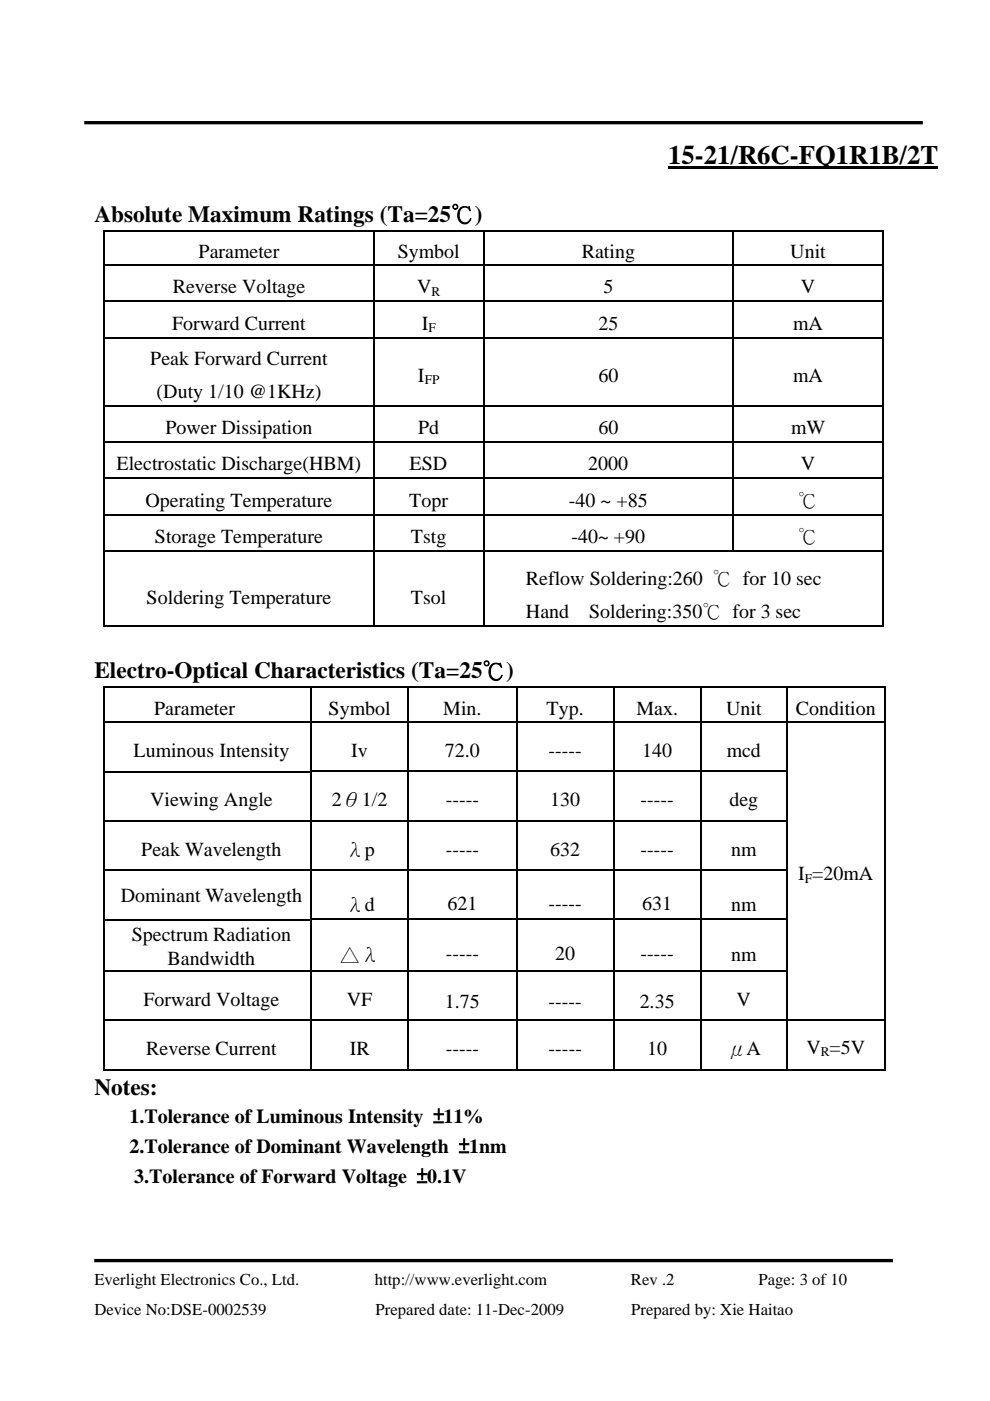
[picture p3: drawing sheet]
<svg xmlns="http://www.w3.org/2000/svg" width="210mm" height="297mm" viewBox="0 0 210 297" stroke-linecap="round" stroke-linejoin="round" font-family="sans-serif">
<defs><g id="words">
<text font-size="5.7" x="141.7" y="34.7">15-21/R6C-FQ1R1B/2T</text>
<g font-size="4.9">
<text x="20" y="47">Absolute Maximum Ratings (Ta=25℃)</text>
<text x="20" y="143.8">Electro-Optical Characteristics (Ta=25℃)</text>
<text x="20" y="232.2">Notes:</text>
</g>
<g font-size="4.2">
<text x="42.1" y="54.7">Parameter</text>
<text x="84.3" y="54.7">Symbol</text>
<text x="123.3" y="54.7">Rating</text>
<text x="167.6" y="54.7">Unit</text>
<text x="36.6" y="62.2">Reverse Voltage</text>
<text x="88.4" y="62.2">V</text>
<text x="127.9" y="62.2">5</text>
<text x="169.8" y="62.2">V</text>
<text x="36.5" y="69.9">Forward Current</text>
<text x="89.4" y="69.9">I</text>
<text x="126.9" y="69.9">25</text>
<text x="168.2" y="69.9">mA</text>
<text x="31.9" y="77.4">Peak Forward Current</text>
<text x="88.6" y="80.9">I</text>
<text x="126.9" y="80.9">60</text>
<text x="168.2" y="80.9">mA</text>
<text x="33.2" y="84.5">(Duty 1/10 @1KHz)</text>
<text x="35.1" y="92">Power Dissipation</text>
<text x="88.7" y="92">Pd</text>
<text x="126.9" y="92">60</text>
<text x="167.7" y="92">mW</text>
<text x="24.7" y="99.7">Electrostatic Discharge(HBM)</text>
<text x="86.9" y="99.7">ESD</text>
<text x="124.7" y="99.7">2000</text>
<text x="169.8" y="99.7">V</text>
<text x="30.9" y="107.4">Operating Temperature</text>
<text x="86.8" y="107.4">Topr</text>
<text x="120.6" y="107.4">-40 ~ +85</text>
<text x="169.2" y="107.4">℃</text>
<text x="32.9" y="115.1">Storage Temperature</text>
<text x="87.1" y="115.1">Tstg</text>
<text x="121.2" y="115.1">-40~ +90</text>
<text x="169.2" y="115.1">℃</text>
<text x="111.5" y="124">Reflow Soldering:260 ℃ for 10 sec</text>
<text x="31.1" y="128">Soldering Temperature</text>
<text x="87.1" y="128">Tsol</text>
<text x="111.5" y="131.1">Hand</text>
<text x="124.9" y="131.1">Soldering:350℃ for 3 sec</text>
<text x="32.7" y="151.5">Parameter</text>
<text x="69.7" y="151.5">Symbol</text>
<text x="94" y="151.5">Min.</text>
<text x="115.9" y="151.5">Typ.</text>
<text x="134.9" y="151.5">Max.</text>
<text x="153.9" y="151.5">Unit</text>
<text x="168.7" y="151.5">Condition</text>
<text x="28.3" y="160.5">Luminous Intensity</text>
<text x="74.5" y="160.5">Iv</text>
<text x="94.3" y="160.5">72.0</text>
<text x="116.3" y="160.5">-----</text>
<text x="136.1" y="160.5">140</text>
<text x="154.1" y="160.5">mcd</text>
<text x="31.8" y="171">Viewing Angle</text>
<text x="70.4" y="171">2θ1/2</text>
<text x="94.5" y="171">-----</text>
<text x="116.7" y="171">130</text>
<text x="135.8" y="171">-----</text>
<text x="154.6" y="171">deg</text>
<text x="30" y="181.4">Peak Wavelength</text>
<text x="73.1" y="181.4">λp</text>
<text x="94.5" y="181.4">-----</text>
<text x="116.7" y="181.4">632</text>
<text x="135.8" y="181.4">-----</text>
<text x="155" y="181.4">nm</text>
<text x="25.6" y="191.3">Dominant Wavelength</text>
<text x="169.2" y="186.7">I =20mA</text>
<text x="73.1" y="193.1">λd</text>
<text x="94.9" y="192.9">621</text>
<text x="116.3" y="192.9">-----</text>
<text x="136.2" y="192.9">631</text>
<text x="155" y="193.1">nm</text>
<text x="27.9" y="199.4">Spectrum Radiation</text>
<text x="72" y="203.8">△λ</text>
<text x="94.5" y="203.6">-----</text>
<text x="117.7" y="203.6">20</text>
<text x="135.8" y="203.6">-----</text>
<text x="155" y="203.8">nm</text>
<text x="35.5" y="204.7">Bandwidth</text>
<text x="30.4" y="213.3">Forward Voltage</text>
<text x="73.5" y="213.3">VF</text>
<text x="94.3" y="213.8">1.75</text>
<text x="116.3" y="213.8">-----</text>
<text x="135.6" y="213.8">2.35</text>
<text x="156.2" y="213.3">V</text>
<text x="31" y="223.7">Reverse Current</text>
<text x="74.2" y="223.7">IR</text>
<text x="94.5" y="223.7">-----</text>
<text x="116.3" y="223.7">-----</text>
<text x="137.2" y="223.7">10</text>
<text x="154.1" y="223.7">μA</text>
<text x="171" y="223.4">V =5V</text>
<text x="27.4" y="238.1">1.Tolerance of Luminous Intensity ±11%</text>
<text x="27.4" y="244.5">2.Tolerance of Dominant Wavelength ±1nm</text>
<text x="28.5" y="250.8">3.Tolerance of Forward Voltage ±0.1V</text>
</g>
<g font-size="3.5">
<text x="20" y="272.4">Everlight Electronics Co., Ltd.</text>
<text x="79.4" y="272.4">http://www.everlight.com</text>
<text x="133.8" y="272.4">Rev .2</text>
<text x="160.8" y="272.4">Page: 3 of 10</text>
<text x="20" y="278.7">Device No:DSE-0002539</text>
<text x="79.6" y="278.7">Prepared date: 11-Dec-2009</text>
<text x="133.8" y="278.7">Prepared by: Xie Haitao</text>
</g>
<g font-size="2.8">
<text x="91.5" y="62.7">R</text>
<text x="90.8" y="70.4">F</text>
<text x="90" y="81.5">FP</text>
<text x="170.7" y="187.2">F</text>
<text x="174" y="223.9">R</text>
</g>
</g></defs>
<g fill="#000">
<path d="M141.7 35.3h57.2v.6h-57.2zM22 48.7h.2v.3h-.2zM22 56.1h.2v.3h-.2zM79.1 48.7h.3v.3h-.3zM79.1 56.1h.3v.3h-.3zM102.4 48.7h.3v.3h-.3zM102.4 56.1h.3v.3h-.3zM155.3 48.7h.3v.3h-.3zM155.3 56.1h.3v.3h-.3zM187.1 48.7h.2v.3h-.2zM187.1 56.1h.2v.3h-.2zM22 63.8h.2v.3h-.2z"/>
<path d="M22 71.5h.2v.3h-.2zM79.1 63.8h.3v.3h-.3zM79.1 71.5h.3v.3h-.3zM102.4 63.8h.3v.3h-.3zM102.4 71.5h.3v.3h-.3zM155.3 63.8h.3v.3h-.3zM155.3 71.5h.3v.3h-.3zM187.1 63.8h.2v.3h-.2zM187.1 71.5h.2v.3h-.2zM22 85.9h.2v.3h-.2zM22 93.6h.2v.3h-.2zM79.1 85.9h.3v.3h-.3z"/>
<path d="M79.1 93.6h.3v.3h-.3zM102.4 85.9h.3v.3h-.3zM102.4 93.6h.3v.3h-.3zM155.3 85.9h.3v.3h-.3zM155.3 93.6h.3v.3h-.3zM187.1 85.9h.2v.3h-.2zM187.1 93.6h.2v.3h-.2zM22 101.3h.2v.3h-.2zM22 109h.2v.3h-.2zM22 116.7h.2v.3h-.2zM79.1 101.3h.3v.3h-.3zM79.1 109h.3v.3h-.3z"/>
<path d="M79.1 116.7h.3v.3h-.3zM102.4 101.3h.3v.3h-.3zM102.4 109h.3v.3h-.3zM102.4 116.7h.3v.3h-.3zM155.3 101.3h.3v.3h-.3zM155.3 109h.3v.3h-.3zM187.1 101.3h.2v.3h-.2zM187.1 109h.2v.3h-.2zM187.1 116.7h.2v.3h-.2zM187.1 132.5h.2v.3h-.2zM22 145.6h.2v.2h-.2zM22 152.9h.2v.4h-.2z"/>
<path d="M65.8 145.6h.2v.2h-.2zM65.8 152.9h.2v.4h-.2zM86.5 145.6h.2v.2h-.2zM86.5 152.9h.2v.4h-.2zM109.4 145.6h.2v.2h-.2zM109.4 152.9h.2v.4h-.2zM130 145.6h.3v.2h-.3zM130 152.9h.3v.4h-.3zM148.4 145.6h.3v.2h-.3zM148.4 152.9h.3v.4h-.3zM166.8 145.6h.2v.2h-.2zM166.8 152.9h.2v.4h-.2z"/>
<path d="M187.4 145.6h.3v.2h-.3zM187.4 152.9h.3v.4h-.3zM22 163.4h.2v.4h-.2zM22 173.9h.2v.3h-.2zM65.8 163.4h.2v.4h-.2zM65.8 173.9h.2v.3h-.2zM86.5 163.4h.2v.4h-.2zM86.5 173.9h.2v.3h-.2zM109.4 163.4h.2v.4h-.2zM109.4 173.9h.2v.3h-.2zM130 163.4h.3v.4h-.3zM130 173.9h.3v.3h-.3z"/>
<path d="M148.4 163.4h.3v.4h-.3zM148.4 173.9h.3v.3h-.3zM166.8 163.4h.2v.4h-.2zM166.8 173.9h.2v.3h-.2zM187.4 163.4h.3v.4h-.3zM187.4 173.9h.3v.3h-.3zM22 184.4h.2v.3h-.2zM22 194.8h.2v.4h-.2zM65.8 184.4h.2v.3h-.2zM65.8 194.8h.2v.4h-.2zM86.5 184.4h.2v.3h-.2zM86.5 194.8h.2v.4h-.2z"/>
<path d="M109.4 184.4h.2v.3h-.2zM109.4 194.8h.2v.4h-.2zM130 184.4h.3v.3h-.3zM130 194.8h.3v.4h-.3zM148.4 184.4h.3v.3h-.3zM148.4 194.8h.3v.4h-.3zM166.8 184.4h.2v.3h-.2zM166.8 194.8h.2v.4h-.2zM187.4 184.4h.3v.3h-.3zM187.4 194.8h.3v.4h-.3zM22 205.8h.2v.3h-.2zM22 216.2h.2v.3h-.2z"/>
<path d="M65.8 205.8h.2v.3h-.2zM65.8 216.2h.2v.3h-.2zM86.5 205.8h.2v.3h-.2zM86.5 216.2h.2v.3h-.2zM109.4 205.8h.2v.3h-.2zM109.4 216.2h.2v.3h-.2zM130 205.8h.3v.3h-.3zM130 216.2h.3v.3h-.3zM148.4 205.8h.3v.3h-.3zM148.4 216.2h.3v.3h-.3zM166.8 205.8h.2v.3h-.2zM166.8 216.2h.2v.3h-.2z"/>
<path d="M187.4 205.8h.3v.3h-.3zM187.4 216.2h.3v.3h-.3zM187.4 226.7h.3v.2h-.3z"/>
</g>
<path d="M17.9 26h177.8M20 267.3h169.3" fill="none" stroke="#000" stroke-width=".71" stroke-linecap="butt"/>
<g fill="none" stroke="#000" stroke-width=".25">
<path d="M22 48.9h57.1M22.1 49v7.1M22.1 56.4v7.4M22.2 56.2h56.9M79.3 49v7.1M79.3 56.4v7.4M79.4 48.9h23M79.4 56.2h23M102.6 49v7.1M102.6 56.4v7.4M102.7 48.9h52.6M102.7 56.2h52.6"/>
<path d="M155.5 49v7.1M155.5 56.4v7.4M155.6 48.9h31.5M155.6 56.2h31.5M187.2 49v7.1M187.2 56.4v7.4M22.1 64.1v7.4M22.1 71.8v14.1M22.2 63.9h56.9M22.2 71.6h56.9M79.3 64.1v7.4M79.3 71.8v14.1"/>
<path d="M79.4 63.9h23M79.4 71.6h23M102.6 64.1v7.4M102.6 71.8v14.1M102.7 63.9h52.6M102.7 71.6h52.6M155.5 64.1v7.4M155.5 71.8v14.1M155.6 63.9h31.5M155.6 71.6h31.5M187.2 64.1v7.4M187.2 71.8v14.1"/>
<path d="M22.1 86.2v7.4M22.1 93.9v7.4M22.2 86h56.9M22.2 93.7h56.9M79.3 86.2v7.4M79.3 93.9v7.4M79.4 86h23M79.4 93.7h23M102.6 86.2v7.4M102.6 93.9v7.4M102.7 86h52.6M102.7 93.7h52.6"/>
<path d="M155.5 86.2v7.4M155.5 93.9v7.4M155.6 86h31.5M155.6 93.7h31.5M187.2 86.2v7.4M187.2 93.9v7.4M22.1 101.6v7.4M22.1 109.3v7.4M22.1 117v15.8M22.2 101.4h56.9M22.2 109.1h56.9M22.2 116.8h56.9"/>
<path d="M79.3 101.6v7.4M79.3 109.3v7.4M79.3 117v15.8M79.4 101.4h23M79.4 109.1h23M79.4 116.8h23M102.6 101.6v7.4M102.6 109.3v7.4M102.6 117v15.8M102.7 101.4h52.6M102.7 109.1h52.6M102.7 116.8h84.4"/>
<path d="M155.5 101.6v7.4M155.5 109.3v7.4M155.6 101.4h31.5M155.6 109.1h31.5M187.2 101.6v7.4M187.2 109.3v7.4M187.2 117v15.8M22 132.7h57.1M79.4 132.7h23M102.7 132.7h84.4M22 145.7h43.8M22.1 145.8v7.1"/>
<path d="M22.1 153.3v10.1M65.9 145.8v7.1M65.9 153.3v10.1M66 145.7h20.5M66 153h20.5M86.6 145.8v7.1M86.6 153.3v10.1M86.7 145.7h22.7M86.7 153h22.7M109.5 145.8v7.1M109.5 153.3v10.1M109.6 145.7h20.4"/>
<path d="M109.6 153h20.4M130.2 145.8v7.1M130.2 153.3v10.1M130.3 145.7h18.1M130.3 153h18.1M148.5 145.8v7.1M148.5 153.3v10.1M148.7 145.7h18.1M148.7 153h18.1M166.9 145.8v7.1M166.9 153.3v10.1M167 145.7h20.4"/>
<path d="M167 153h20.4M187.6 145.8v7.1M187.6 153.3v10.1M22.1 163.8v10.1M22.1 174.2v10.2M22.2 174.1h43.6M65.9 163.8v10.1M65.9 174.2v10.2M66 163.6h20.5M66 174.1h20.5M86.6 163.8v10.1M86.6 174.2v10.2"/>
<path d="M86.7 163.6h22.7M86.7 174.1h22.7M109.5 163.8v10.1M109.5 174.2v10.2M109.6 163.6h20.4M109.6 174.1h20.4M130.2 163.8v10.1M130.2 174.2v10.2M130.3 163.6h18.1M130.3 174.1h18.1M148.5 163.8v10.1M148.5 174.2v10.2"/>
<path d="M148.7 163.6h18.1M148.7 174.1h18.1M166.9 163.8v10.1M166.9 174.2v10.2M187.6 163.8v10.1M187.6 174.2v10.2M22.1 184.7v10.1M22.1 195.2v10.6M22.2 184.5h43.6M65.9 184.7v10.1M65.9 195.2v10.6M66 184.5h20.5"/>
<path d="M66 194.9h20.5M86.6 184.7v10.1M86.6 195.2v10.6M86.7 184.5h22.7M86.7 194.9h22.7M109.5 184.7v10.1M109.5 195.2v10.6M109.6 184.5h20.4M109.6 194.9h20.4M130.2 184.7v10.1M130.2 195.2v10.6M130.3 184.5h18.1"/>
<path d="M130.3 194.9h18.1M148.5 184.7v10.1M148.5 195.2v10.6M148.7 184.5h18.1M148.7 194.9h18.1M166.9 184.7v10.1M166.9 195.2v10.6M187.6 184.7v10.1M187.6 195.2v10.6M22.1 206.1v10.1M22.1 216.5v10.4M22.2 205.9h43.6"/>
<path d="M22.2 216.3h43.6M65.9 206.1v10.1M65.9 216.5v10.4M66 205.9h20.5M66 216.3h20.5M86.6 206.1v10.1M86.6 216.5v10.4M86.7 205.9h22.7M86.7 216.3h22.7M109.5 206.1v10.1M109.5 216.5v10.4M109.6 205.9h20.4"/>
<path d="M109.6 216.3h20.4M130.2 206.1v10.1M130.2 216.5v10.4M130.3 205.9h18.1M130.3 216.3h18.1M148.5 206.1v10.1M148.5 216.5v10.4M148.7 205.9h18.1M148.7 216.3h18.1M166.9 206.1v10.1M166.9 216.5v10.4M167 216.3h20.4"/>
<path d="M187.6 206.1v10.1M187.6 216.5v10.4M22 226.8h43.8M66 226.8h20.5M86.7 226.8h22.7M109.6 226.8h20.4M130.3 226.8h18.1M148.7 226.8h18.1M167 226.8h20.4"/>
</g>
<path d="M22.2 153.1h43.6M22.2 163.6h43.6M22.2 195h43.6" fill="none" stroke="#000" stroke-width=".34"/>
<use href="#words"/>
</svg>
